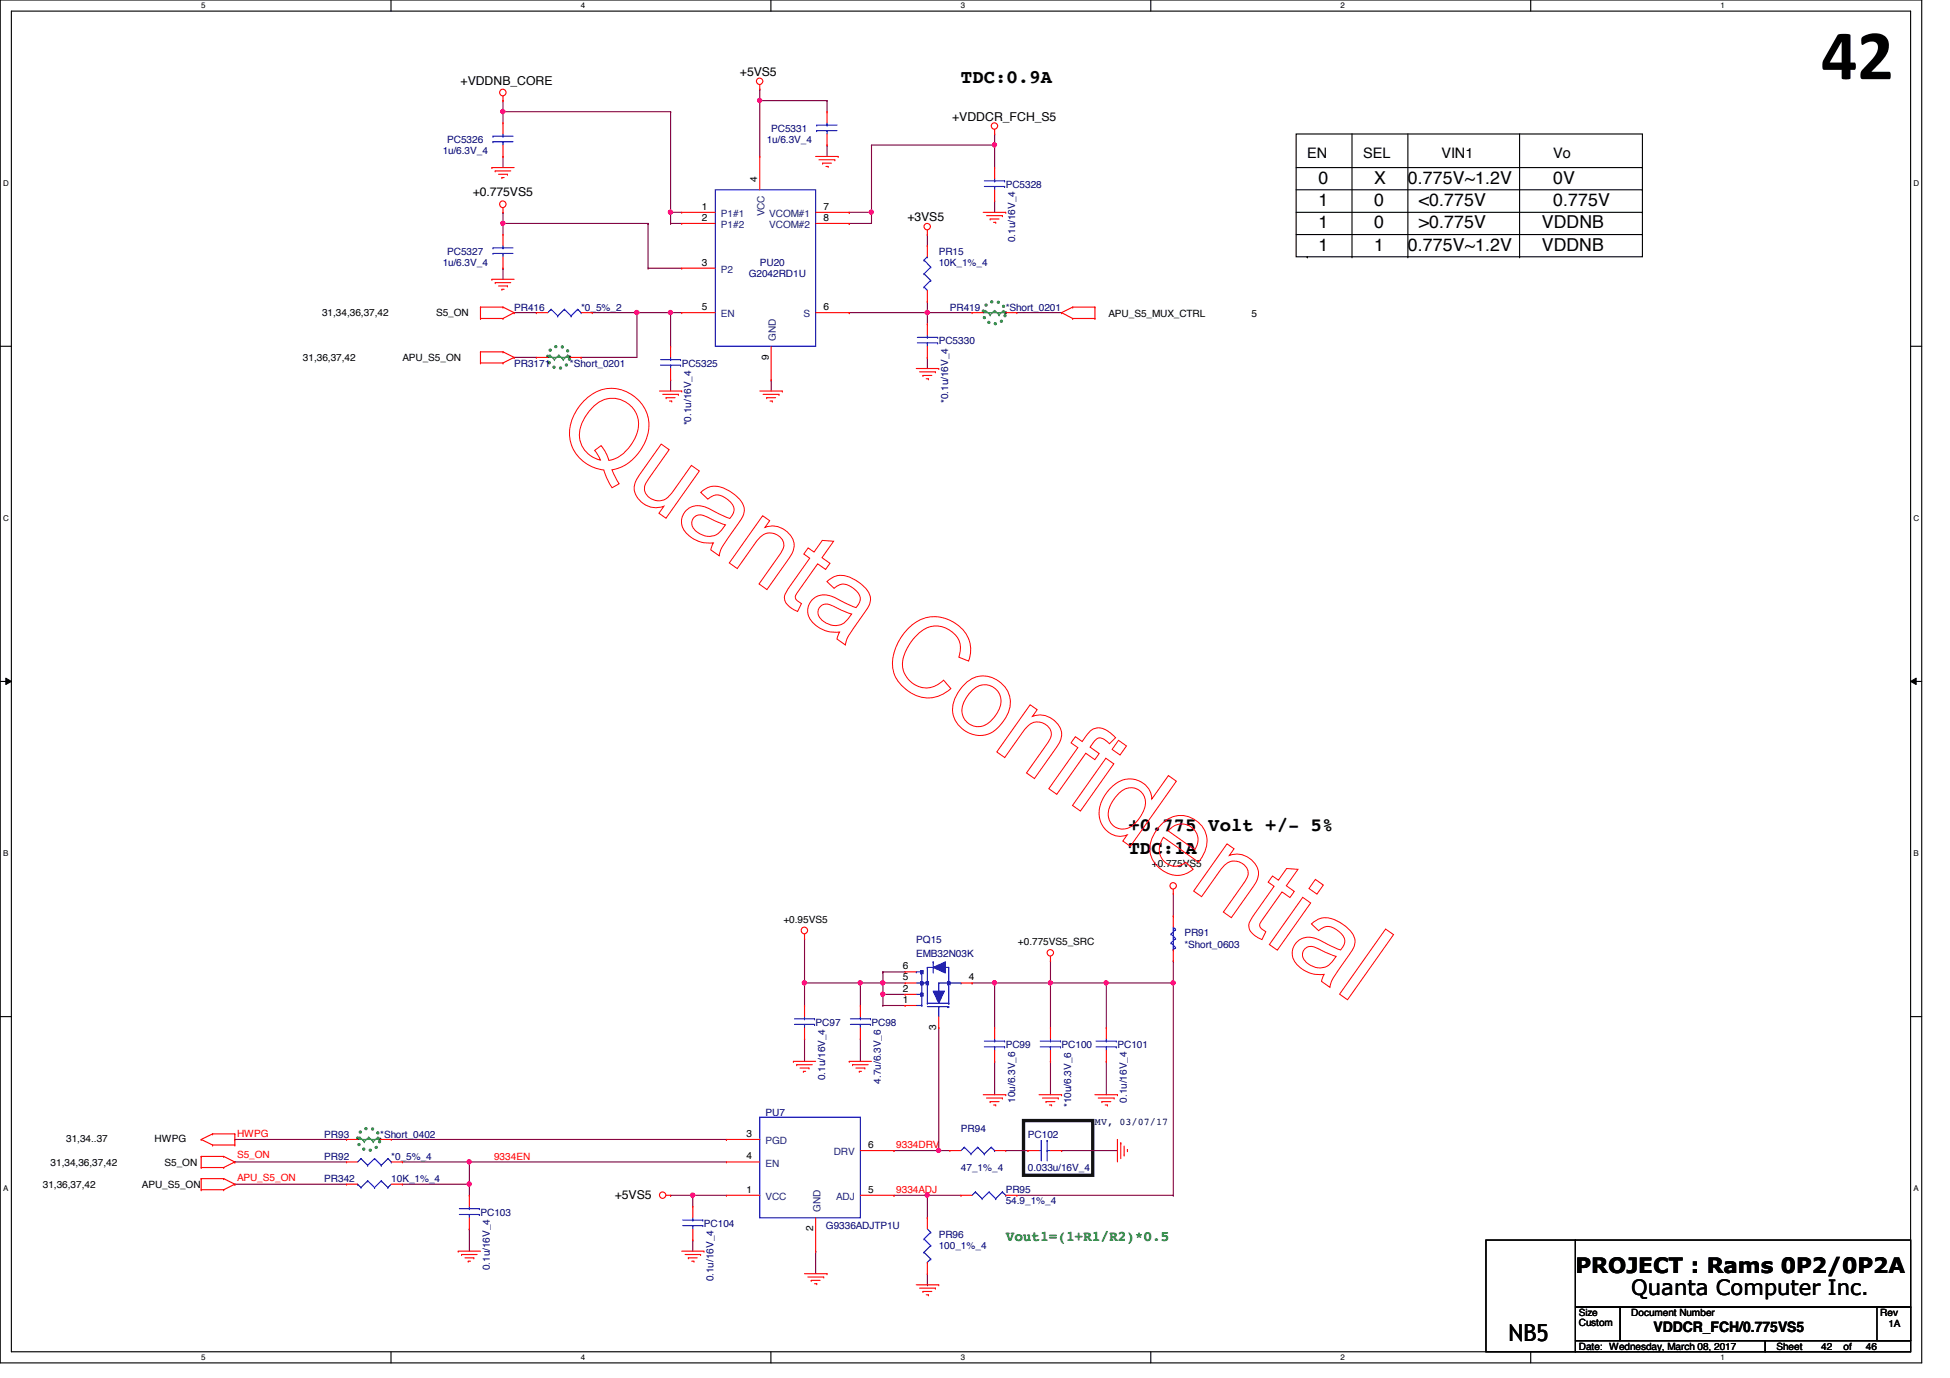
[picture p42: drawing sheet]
<svg xmlns="http://www.w3.org/2000/svg" width="297mm" height="210mm" viewBox="0 0 297 210" stroke-linecap="round" stroke-linejoin="round" font-family="sans-serif">
<defs><g id="words">
<text font-size="10.9" x="277.4" y="12.1">42</text>
<text font-size="3.6" x="229.8" y="204.3">NB5</text>
<g font-size="3.2">
<text x="240" y="193.8">PROJECT : Rams 0P2/0P2A</text>
<text x="248.5" y="197.3">Quanta Computer Inc.</text>
</g>
<g font-size="2.9">
<text x="146.4" y="12.6">TDC:0.9A</text>
<text x="171.9" y="130">TDC:1A</text>
<text x="171.9" y="126.6">+0.775 Volt +/- 5%</text>
</g>
<g font-size="2.7">
<text x="200.8" y="28">0</text>
<text x="209.3" y="28">X</text>
<text x="214.5" y="28">0.775V~1.2V</text>
<text x="236.6" y="28">0V</text>
<text x="200.8" y="31.4">1</text>
<text x="200.8" y="34.8">1</text>
<text x="209.3" y="31.4">0</text>
<text x="209.3" y="34.8">0</text>
<text x="216.1" y="31.4">&lt;0.775V</text>
<text x="216.2" y="34.8">&gt;0.775V</text>
<text x="234.9" y="34.8">VDDNB</text>
<text x="236.6" y="31.4">0.775V</text>
<text x="200.8" y="38.2">1</text>
<text x="209.3" y="38.2">1</text>
<text x="214.5" y="38.2">0.775V~1.2V</text>
<text x="234.9" y="38.2">VDDNB</text>
</g>
<g font-size="2.2">
<text x="199.1" y="24.1">EN</text>
<text x="207.6" y="24.1">SEL</text>
<text x="219.6" y="24.1">VIN1</text>
<text x="236.6" y="24.1">Vo</text>
<text x="251.9" y="202.9">VDDCR_FCH/0.775VS5</text>
</g>
<text font-size="2.2" fill="#008000" x="153.2" y="189">Vout1=(1+R1/R2)*0.5</text>
<g font-size="1.9">
<text x="112.7" y="11.6">+5VS5</text>
<text x="70.1" y="12.9">+VDDNB_CORE</text>
<text x="145" y="18.4">+VDDCR_FCH_S5</text>
<text x="72" y="29.9">+0.775VS5</text>
<text x="138.2" y="33.7">+3VS5</text>
<text x="93.6" y="182.6">+5VS5</text>
</g>
<g font-size="1.5" fill="#000080">
<text x="67.4" y="23.5">1u/6.3V_4</text>
<text x="68.1" y="21.8">PC5326</text>
<text x="116.8" y="21.8">1u/6.3V_4</text>
<text x="117.5" y="20.1">PC5331</text>
<text x="153.2" y="28.6">PC5328</text>
<text x="67.4" y="40.5">1u/6.3V_4</text>
<text x="68.1" y="38.8">PC5327</text>
<text x="115.7" y="40.5">PU20</text>
<text x="143" y="38.8">PR15</text>
<text x="143" y="40.5">10K_1%_4</text>
<text x="154.6" y="36.9" transform="rotate(-90 154.6 36.9)">0.1u/16V_4</text>
<text x="78.3" y="47.3">PR416</text>
<text x="88.5" y="47.3">*0_5%_2</text>
<text x="114" y="42.2">G2042RD1U</text>
<text x="144.7" y="47.3">PR419</text>
<text x="153.2" y="47.3">*Short_0201</text>
<text x="143" y="52.5">PC5330</text>
<text x="78.3" y="55.8">PR3171</text>
<text x="86.8" y="55.8">*Short_0201</text>
<text x="103.8" y="55.8">PC5325</text>
<text x="105.3" y="64.8" transform="rotate(-90 105.3 64.8)">*0.1u/16V_4</text>
<text x="144.4" y="61.4" transform="rotate(-90 144.4 61.4)">*0.1u/16V_4</text>
<text x="139.6" y="143.7">PQ15</text>
<text x="180.4" y="142.6">PR91</text>
<text x="139.6" y="145.7">EMB32N03K</text>
<text x="180.4" y="144.4">*Short_0603</text>
<text x="124.2" y="156.3">PC97</text>
<text x="132.8" y="156.3">PC98</text>
<text x="153.2" y="159.6">PC99</text>
<text x="161.7" y="159.6">PC100</text>
<text x="170.2" y="159.6">PC101</text>
<text x="125.7" y="164.5" transform="rotate(-90 125.7 164.5)">0.1u/16V_4</text>
<text x="134.2" y="165.1" transform="rotate(-90 134.2 165.1)">4.7u/6.3V_6</text>
<text x="154.6" y="168" transform="rotate(-90 154.6 168)">10u/6.3V_6</text>
<text x="171.7" y="168" transform="rotate(-90 171.7 168)">0.1u/16V_4</text>
<text x="49.4" y="173.3">PR93</text>
<text x="57.9" y="173.3">*Short_0402</text>
<text x="116.6" y="170.1">PU7</text>
<text x="146.4" y="172.4">PR94</text>
<text x="156.6" y="173.3">PC102</text>
<text x="163.1" y="168.7" transform="rotate(-90 163.1 168.7)">*10u/6.3V_6</text>
<text x="49.4" y="176.7">PR92</text>
<text x="59.6" y="176.7">*0_5%_4</text>
<text x="146.4" y="178.4">47_1%_4</text>
<text x="156.6" y="178.4">0.033u/16V_4</text>
<text x="49.4" y="180.1">PR342</text>
<text x="59.6" y="180.1">10K_1%_4</text>
<text x="73.2" y="185.2">PC103</text>
<text x="153.2" y="181.8">PR95</text>
<text x="153.2" y="183.5">54.9_1%_4</text>
<text x="107.2" y="186.9">PC104</text>
<text x="125.8" y="187.2">G9336ADJTP1U</text>
<text x="143" y="188.6">PR96</text>
<text x="143" y="190.3">100_1%_4</text>
<text x="74.6" y="193.5" transform="rotate(-90 74.6 193.5)">0.1u/16V_4</text>
<text x="108.7" y="195.2" transform="rotate(-90 108.7 195.2)">0.1u/16V_4</text>
</g>
<g font-size="1.5">
<text x="115.4" y="27.7" transform="rotate(-90 115.4 27.7)">4</text>
<text x="106.9" y="33.7">2</text>
<text x="106.9" y="32">1</text>
<text x="125.4" y="32">7</text>
<text x="125.4" y="33.7">8</text>
<text x="106.9" y="40.5">3</text>
<text x="106.9" y="47.2">5</text>
<text x="125.4" y="47.2">6</text>
<text x="49.1" y="48.2">31,34,36,37,42</text>
<text x="66.4" y="48.2">S5_ON</text>
<text x="168.9" y="48.3">APU_S5_MUX_CTRL</text>
<text x="190.6" y="48.3">5</text>
<text x="46.1" y="55">31,36,37,42</text>
<text x="61.3" y="55">APU_S5_ON</text>
<text x="117.1" y="54.8" transform="rotate(-90 117.1 54.8)">9</text>
<text x="175.5" y="132.1">+0.775VS5</text>
<text x="119.3" y="140.6">+0.95VS5</text>
<text x="137.5" y="147.7">6</text>
<text x="137.5" y="149.4">5</text>
<text x="147.6" y="149.4">4</text>
<text x="155.1" y="144">+0.775VS5_SRC</text>
<text x="137.5" y="151.1">2</text>
<text x="137.5" y="152.8">1</text>
<text x="142.6" y="156.9" transform="rotate(-90 142.6 156.9)">3</text>
<text x="10.1" y="173.9">31,34..37</text>
<text x="23.5" y="173.9">HWPG</text>
<text x="113.7" y="173.2">3</text>
<text x="7.7" y="177.5">31,34,36,37,42</text>
<text x="25.1" y="177.5">S5_ON</text>
<text x="113.7" y="176.6">4</text>
<text x="132.2" y="174.9">6</text>
<text x="6.5" y="180.9">31,36,37,42</text>
<text x="21.6" y="180.9">APU_S5_ON</text>
<text x="113.7" y="181.7">1</text>
<text x="132.2" y="181.7">5</text>
<text x="123.9" y="187.5" transform="rotate(-90 123.9 187.5)">2</text>
<text x="240.5" y="200.5">Size</text>
<text x="240.5" y="202">Custom</text>
<text x="248.5" y="200.5">Document Number</text>
<text x="286.4" y="200.5">Rev</text>
<text x="287.7" y="202.2">1A</text>
<text x="240.5" y="205.6">Date: Wednesday, March 08, 2017</text>
<text x="270.6" y="205.6">Sheet</text>
<text x="277.4" y="205.6">42</text>
<text x="280.8" y="205.6">of</text>
<text x="284.2" y="205.6">46</text>
</g>
<g font-size="1.5" fill="#004080">
<text x="109.8" y="34.8">P1#2</text>
<text x="109.8" y="33.1">P1#1</text>
<text x="116.5" y="33" transform="rotate(-90 116.5 33)">VCC</text>
<text x="117.2" y="33.1">VCOM#1</text>
<text x="117.2" y="34.8">VCOM#2</text>
<text x="109.8" y="41.6">P2</text>
<text x="109.8" y="48.3">EN</text>
<text x="118.2" y="51.9" transform="rotate(-90 118.2 51.9)">GND</text>
<text x="122.4" y="48.3">S</text>
<text x="116.6" y="177.7">EN</text>
<text x="116.6" y="174.3">PGD</text>
<text x="127" y="176">DRV</text>
<text x="116.6" y="182.8">VCC</text>
<text x="125" y="184.7" transform="rotate(-90 125 184.7)">GND</text>
<text x="127.4" y="182.8">ADJ</text>
</g>
<g font-size="1.5" fill="#f00">
<text x="36.1" y="173.2">HWPG</text>
<text x="36.1" y="179.8">APU_S5_ON</text>
<text x="36.1" y="176.4">S5_ON</text>
<text x="75.3" y="176.7">9334EN</text>
<text x="136.5" y="174.9">9334DRV</text>
<text x="136.5" y="181.7">9334ADJ</text>
</g>
<text font-size="1.5" fill="#000040" x="166.8" y="171.4">MV, 03/07/17</text>
<g font-size="1.2">
<text x="30.6" y="1.3">5</text>
<text x="88.5" y="1.3">4</text>
<text x="146.3" y="1.3">3</text>
<text x="204.2" y="1.3">2</text>
<text x="262.1" y="1.3">1</text>
<text x=".5" y="28.3">D</text>
<text x="291.5" y="28.3">D</text>
<text x=".5" y="79.4">C</text>
<text x="291.5" y="79.4">C</text>
<text x=".5" y="130.4">B</text>
<text x="291.5" y="130.4">B</text>
<text x=".5" y="181.5">A</text>
<text x="291.5" y="181.5">A</text>
<text x="30.6" y="207.2">5</text>
<text x="88.5" y="207.2">4</text>
<text x="146.3" y="207.2">3</text>
<text x="204.2" y="207.2">2</text>
<text x="262.1" y="207.2">1</text>
</g>
</g></defs>
<path d="M0 0h292.7v207.6h-292.7zM1.7 1.7h289.3v204.2h-289.3z" fill="none" stroke="#000" stroke-width=".17"/>
<g fill="#fff">
<path d="M30.6 .2h.7v1.3h-.7z"/>
<path d="M30.6 206.1h.7v1.3h-.7z"/>
</g>
<path d="M59.6 0v1.7M59.6 205.9v1.7" fill="none" stroke="#000" stroke-width=".17"/>
<g fill="#fff">
<path d="M88.5 .2h.6v1.3h-.6z"/>
<path d="M88.5 206.1h.6v1.3h-.6z"/>
</g>
<path d="M117.4 0v1.7M117.4 205.9v1.7" fill="none" stroke="#000" stroke-width=".17"/>
<g fill="#fff">
<path d="M146.3 .2h.7v1.3h-.7z"/>
<path d="M146.3 206.1h.7v1.3h-.7z"/>
</g>
<path d="M175.3 0v1.7M175.3 205.9v1.7" fill="none" stroke="#000" stroke-width=".17"/>
<g fill="#fff">
<path d="M204.2 .2h.6v1.3h-.6z"/>
<path d="M204.2 206.1h.6v1.3h-.6z"/>
</g>
<path d="M233.2 0v1.7M233.2 205.9v1.7" fill="none" stroke="#000" stroke-width=".17"/>
<g fill="#fff">
<path d="M262.1 .2h.6v1.3h-.6z"/>
<path d="M262.1 206.1h.6v1.3h-.6z"/>
<path d="M.5 27.2h.8v1.4h-.8z"/>
<path d="M291.5 27.2h.8v1.4h-.8z"/>
<path d="M.5 78.3h.8v1.3h-.8z"/>
<path d="M291.5 78.3h.8v1.3h-.8z"/>
</g>
<path d="M0 52.7h1.7M291 52.7h1.7" fill="none" stroke="#000" stroke-width=".17"/>
<g fill="#fff">
<path d="M.5 129.3h.7v1.4h-.7z"/>
<path d="M291.5 129.3h.7v1.4h-.7z"/>
</g>
<path d="M0 103.8h1.7M291 103.8h1.7" fill="none" stroke="#000" stroke-width=".17"/>
<path d="M.9 103.3l.8 .5-.8 .5zM291 103.8l.9-.5v1z" fill="#000"/>
<path d="M.9 103.3l.8 .5-.8 .5zM291 103.8l.9-.5v1z" fill="none" stroke="#000" stroke-width=".15"/>
<g fill="#fff">
<path d="M.5 180.4h.7v1.3h-.7z"/>
<path d="M291.5 180.4h.7v1.3h-.7z"/>
</g>
<g fill="none" stroke="#000" stroke-width=".17">
<path d="M197.4 20.4h52.8v18.7h-52.8zM197.4 35.7h52.8M197.4 28.9h52.8M197.4 32.3h52.8M197.4 25.5h52.8M199.1 39.1h.1M205.9 39.1h.1M205.9 20.4v18.7M214.5 39.1h.1M214.5 20.4v18.7M231.5 39.1h.1M231.5 20.4v18.7"/>
<path d="M250.2 35.7h.1M250.2 28.9h.1M250.2 32.3h.1M250.2 25.5h.1M0 154.9h1.7M291 154.9h1.7"/>
</g>
<g fill="none" stroke="#008000" stroke-width=".51" stroke-dasharray="0 1">
<circle cx="85.1" cy="54.4" r="1.68"/>
<circle cx="151.5" cy="47.6" r="1.7"/>
<circle cx="56.2" cy="173.5" r="1.69"/>
</g>
<path d="M155.9 170.7h10.6v8.3h-10.6z" fill="none" stroke="#000040" stroke-width=".51"/>
<path d="M35.8 180.4h.1M35.8 180.4h17M71.5 180.4h.1M71.5 180.4v1.7M102.1 182.1h.1M102.1 182.1h3.4" fill="none" stroke="#800040" stroke-width=".17"/>
<circle cx="71.5" cy="180.4" r=".32" fill="#f0f"/>
<circle cx="71.5" cy="180.4" r=".32" fill="none" stroke="#f0f" stroke-width=".17"/>
<g fill="none" stroke="#800040" stroke-width=".17">
<path d="M178.7 139.5h.1M178.7 136.1v3.4M151.5 149.7h.1M151.5 149.7h8.5M160 146.3h.1M160 149.7h.1M160 146.3v10.2M178.7 146.3h.1M178.7 146.3v3.4M35.8 177h.1M35.8 173.6h.1M35.8 177h17"/>
<path d="M35.8 173.6h17M160 161.7h.1M160 161.7v5.1"/>
</g>
<circle cx="151.5" cy="149.7" r=".32" fill="#f0f"/>
<circle cx="151.5" cy="149.7" r=".32" fill="none" stroke="#f0f" stroke-width=".17"/>
<path d="M122.6 143h.1M122.6 143v6.7M136.2 175.3h.1M136.2 175.3h6.8M161.7 175.3h.1M161.7 175.3h8.5M124.2 190.6h.1M124.2 190.6v3.4" fill="none" stroke="#800040" stroke-width=".17"/>
<circle cx="122.5" cy="149.7" r=".32" fill="#f0f"/>
<circle cx="122.5" cy="149.7" r=".32" fill="none" stroke="#f0f" stroke-width=".17"/>
<g fill="none" stroke="#800040" stroke-width=".17">
<path d="M151.5 149.7h.1M151.5 149.7v6.8M160 149.7h.1M160 149.7h8.5M168.5 149.7h.1M168.5 149.7v6.8M151.5 161.7h.1M151.5 161.7v5.1M168.5 161.7h.1M168.5 161.7v5.1M105.5 182.1h.1M105.5 188.9h.1"/>
<path d="M105.5 182.1h5.2M105.5 188.9v1.7"/>
</g>
<circle cx="168.5" cy="149.7" r=".32" fill="#f0f"/>
<circle cx="168.5" cy="149.7" r=".32" fill="none" stroke="#f0f" stroke-width=".17"/>
<circle cx="160" cy="149.7" r=".32" fill="#f0f"/>
<circle cx="160" cy="149.7" r=".32" fill="none" stroke="#f0f" stroke-width=".17"/>
<path d="M178.7 149.7h.1M178.7 149.7v32.4M141.3 182.1h.1M141.3 182.1h5.1" fill="none" stroke="#800040" stroke-width=".17"/>
<circle cx="178.7" cy="149.7" r=".32" fill="#f0f"/>
<circle cx="178.7" cy="149.7" r=".32" fill="none" stroke="#f0f" stroke-width=".17"/>
<path d="M122.6 158.2h.1M122.6 149.7h.1M122.6 149.7v3.5M122.6 158.2v3.5M122.6 149.7h8.5M131.1 158.2h.1M131.1 158.2v3.5" fill="none" stroke="#800040" stroke-width=".17"/>
<circle cx="131" cy="149.7" r=".32" fill="#f0f"/>
<circle cx="131" cy="149.7" r=".32" fill="none" stroke="#f0f" stroke-width=".17"/>
<path d="M141.3 185.5h.1M141.3 182.1v3.4" fill="none" stroke="#800040" stroke-width=".17"/>
<circle cx="141.2" cy="182" r=".32" fill="#f0f"/>
<circle cx="141.2" cy="182" r=".32" fill="none" stroke="#f0f" stroke-width=".17"/>
<path d="M131.1 149.7h.1M131.1 149.7v3.5M71.5 177h.1M71.5 177h39.2" fill="none" stroke="#800040" stroke-width=".17"/>
<circle cx="71.5" cy="177" r=".32" fill="#f0f"/>
<circle cx="71.5" cy="177" r=".32" fill="none" stroke="#f0f" stroke-width=".17"/>
<path d="M143 156.5h.1M143 156.5v18.8M71.5 177h.1M71.5 177v3.4M143 175.3h.1M143 175.3h1.7M71.5 187.2h.1M71.5 187.2v3.4M136.2 182.1h.1M136.2 182.1h5.1" fill="none" stroke="#800040" stroke-width=".17"/>
<circle cx="143" cy="175.2" r=".32" fill="#f0f"/>
<circle cx="143" cy="175.2" r=".32" fill="none" stroke="#f0f" stroke-width=".17"/>
<path d="M131.1 149.7h.1M131.1 149.7h6.8M134.5 153.2h.1M134.5 151.5h.1M134.5 149.7h.1M134.5 153.2h3.4M134.5 149.7v3.5M134.5 151.5h3.4M148.1 149.7h.1M148.1 149.7h3.4M168.5 149.7h.1M168.5 149.7h10.2" fill="none" stroke="#800040" stroke-width=".17"/>
<circle cx="134.5" cy="151.4" r=".32" fill="#f0f"/>
<circle cx="134.5" cy="151.4" r=".32" fill="none" stroke="#f0f" stroke-width=".17"/>
<circle cx="134.5" cy="149.7" r=".32" fill="#f0f"/>
<circle cx="134.5" cy="149.7" r=".32" fill="none" stroke="#f0f" stroke-width=".17"/>
<path d="M134.5 148h.1M134.5 148h3.4M134.5 148v1.7M105.5 182.1h.1M105.5 182.1v1.7" fill="none" stroke="#800040" stroke-width=".17"/>
<circle cx="105.5" cy="182" r=".32" fill="#f0f"/>
<circle cx="105.5" cy="182" r=".32" fill="none" stroke="#f0f" stroke-width=".17"/>
<path d="M78.3 54.4h.1M78.3 54.4h3.4M97 47.6h.1M97 47.6v6.8" fill="none" stroke="#800040" stroke-width=".17"/>
<circle cx="97" cy="47.6" r=".32" fill="#f0f"/>
<circle cx="97" cy="47.6" r=".32" fill="none" stroke="#f0f" stroke-width=".17"/>
<path d="M97 47.6h.1M97 47.6h5.1" fill="none" stroke="#800040" stroke-width=".17"/>
<circle cx="102.1" cy="47.6" r=".32" fill="#f0f"/>
<circle cx="102.1" cy="47.6" r=".32" fill="none" stroke="#f0f" stroke-width=".17"/>
<path d="M76.6 34h22.1M98.7 34h.1" fill="none" stroke="#800040" stroke-width=".17"/>
<circle cx="76.6" cy="34" r=".32" fill="#f0f"/>
<circle cx="76.6" cy="34" r=".32" fill="none" stroke="#f0f" stroke-width=".17"/>
<path d="M76.6 17h25.5M102.1 17h.1M76.6 34h.1M76.6 34v1.7" fill="none" stroke="#800040" stroke-width=".17"/>
<circle cx="76.6" cy="17" r=".32" fill="#f0f"/>
<circle cx="76.6" cy="17" r=".32" fill="none" stroke="#f0f" stroke-width=".17"/>
<g fill="none" stroke="#800040" stroke-width=".17">
<path d="M76.6 17h.1M76.6 15.3h.1M76.6 15.3v3.4M102.1 17h.1M102.1 17v17M76.6 23.8h.1M76.6 23.8v1.7M102.1 34h.1M102.1 32.3h.1M102.1 34h1.7M102.1 32.3h1.7M78.3 47.6h.1"/>
<path d="M78.3 47.6h3.4M102.1 47.6h.1M102.1 47.6h1.7M102.1 47.6v5.1"/>
</g>
<circle cx="102.1" cy="32.3" r=".32" fill="#f0f"/>
<circle cx="102.1" cy="32.3" r=".32" fill="none" stroke="#f0f" stroke-width=".17"/>
<g fill="none" stroke="#800040" stroke-width=".17">
<path d="M76.6 32.3h.1M76.6 32.3v1.7M98.7 34h.1M98.7 34v6.9M129.4 32.3h.1M129.4 34h.1M129.4 32.3h3.4M132.8 32.3h.1M132.8 22.1h.1M132.8 22.1v11.9h-3.4M151.5 30.6h.1M151.5 30.6v1.7"/>
<path d="M76.6 40.9h.1M76.6 40.9v1.6M98.7 40.9h.1M98.7 40.9h5.1"/>
</g>
<circle cx="132.7" cy="32.3" r=".32" fill="#f0f"/>
<circle cx="132.7" cy="32.3" r=".32" fill="none" stroke="#f0f" stroke-width=".17"/>
<path d="M115.7 13.6h.1M115.7 13.6v1.7M151.5 20.4h.1M151.5 20.4v1.7" fill="none" stroke="#800040" stroke-width=".17"/>
<circle cx="115.7" cy="15.3" r=".32" fill="#f0f"/>
<circle cx="115.7" cy="15.3" r=".32" fill="none" stroke="#f0f" stroke-width=".17"/>
<g fill="none" stroke="#800040" stroke-width=".17">
<path d="M115.7 15.3h.1M115.7 15.3h10.3M115.7 15.3v8.5M126 15.3h.1M126 15.3v1.7M126 22.1h.1M126 22.1v1.7M132.8 22.1h18.7M141.3 37.4h.1M141.3 35.7v1.7M151.5 22.1h.1M117.5 57.9h.1"/>
<path d="M117.5 57.9v1.7M129.4 47.6h.1M141.3 45.9h.1M141.3 45.9v1.7h-11.9"/>
</g>
<circle cx="151.5" cy="22.1" r=".32" fill="#f0f"/>
<circle cx="151.5" cy="22.1" r=".32" fill="none" stroke="#f0f" stroke-width=".17"/>
<path d="M151.5 22.1h.1M151.5 22.1v3.4M141.3 47.6h.1M141.3 47.6h6.8" fill="none" stroke="#800040" stroke-width=".17"/>
<circle cx="141.2" cy="47.6" r=".32" fill="#f0f"/>
<circle cx="141.2" cy="47.6" r=".32" fill="none" stroke="#f0f" stroke-width=".17"/>
<g fill="none" stroke="#800040" stroke-width=".17">
<path d="M88.5 54.4h.1M88.5 54.4h8.5M90.2 47.6h6.8M97 47.6h.1M102.1 57.9h.1M102.1 57.9v1.7M141.3 54.4h.1M141.3 47.6h.1M141.3 47.6v1.8M141.3 54.4v1.7M154.9 47.6h6.8M161.7 47.6h.1"/>
<path d="M59.6 173.6h51.1M61.3 177h10.2M71.5 177h.1M110.7 173.6h.1M153.2 175.3h3.4M156.6 175.3h.1M61.3 180.4h10.2M71.5 180.4h.1M141.3 195.7h.1M141.3 194v1.7M154.9 182.1h23.8M178.7 182.1h.1"/>
</g>
<g fill="none" stroke="#f00" stroke-width=".17">
<path d="M76.6 15.3h.1M76.6 14.6v.7M115.7 13.6h.1M115.7 12.9v.7M151.5 19.7v.7M74.9 25.5h.1M74.9 25.5h3.4M75.4 26h.1M75.4 26h2.4M75.9 26.5h1.4M76.5 27.1h.1M76.5 27.1h.3"/>
<path d="M76.6 32.3h.1M76.6 31.7v.6M77.3 26.5h.1M124.2 23.8h3.5M124.8 24.3h2.4M125.3 24.8h.1M125.3 24.8h1.4M125.8 25.4h.3M126.1 25.4h.1M127.2 24.3h.1M127.7 23.8h.1M141.3 35.7h.1"/>
<path d="M141.3 35.1v.6M149.8 32.3h3.4M150.3 32.9h2.4M150.8 33.4h.1M150.8 33.4h1.4M151.3 33.9h.4M151.5 20.4h.1M151.5 25.5h.1M151.5 30.6h.1M151.5 25.5v1.7M151.5 28.9v1.7M151.7 33.9h.1"/>
<path d="M152.7 32.9h.1M153.2 32.3h.1M73.2 48.5h.1M73.2 46.8h.1M73.2 55.3h.1M73.2 53.6h.1M73.2 48.5h3.4M73.2 46.8v1.7M73.2 53.6v1.7M73.2 46.8h3.4M73.2 55.3h3.4M73.2 53.6h3.4"/>
<path d="M74.9 42.5h.1M74.9 42.5h3.4M75.4 43.1h.1M75.4 43.1h2.4M75.9 43.6h1.4M76.5 44.1h.1M76.5 44.1h.3M76.6 48.5h.1M76.6 46.8h.1M76.6 55.3h.1M76.6 53.6h.1M76.6 46.8l1.7 .8"/>
<path d="M76.6 53.6l1.7 .8M77.3 43.6h.1M78.3 47.6h.1M78.3 54.4h.1M78.3 47.6l-1.7 .9M78.3 54.4l-1.7 .9M100.5 59.6h3.3M103.8 59.6h.1M115.7 59.6h3.5M119.2 59.6h.1M139.6 56.1h3.4M140.1 56.6h2.4"/>
<path d="M140.6 57.2h.1M140.6 57.2h1.3M141.1 57.7h.3M141.4 57.7h.1M142.5 56.6h.1M143 56.1h.1M161.7 47.6h.1M161.7 47.6l1.7 .9M163.4 46.8h.1M163.4 48.5h.1M163.4 48.5h3.4M163.4 46.8h3.4"/>
<path d="M163.4 46.8l-1.7 .8M166.8 48.5h.1M166.8 46.8h.1M166.8 46.8v1.7M101 60.1h2.3M101.5 60.6h.1M101.5 60.6h1.3M102 61.1h.3M102.3 61.1h.1M103.3 60.1h.1M116.2 60.1h2.5M116.8 60.6h.1"/>
<path d="M116.8 60.6h1.3M117.3 61.1h.3M117.6 61.1h.1M118.7 60.1h.1M178.7 136.1h.1M178.7 139.5h.1M178.7 135.5v.6M178.7 139.5v1.7M122.6 143h.1M122.6 142.3v.7M151.5 156.5h.1M151.5 156.5v1.7"/>
<path d="M151.5 160v1.7M160 146.3h.1M160 145.7v.6M178.7 146.3h.1M178.7 144.7v1.6M30.6 173.6h.1M30.6 179.5h.1M30.6 177.8h.1M30.6 176.1h.1M30.6 173.6l1.8 .8M30.6 176.1v1.7M30.6 179.5v1.7"/>
<path d="M30.6 179.5h3.5M30.6 177.8h3.5M30.6 176.1h3.5M32.4 174.4h.1M32.4 172.7h.1M32.4 174.4h3.4M32.4 172.7l-1.8 .9M32.4 172.7h3.4M34.1 179.5h.1M34.1 177.8h.1M34.1 176.1h.1M34.1 179.5l1.7 .9"/>
<path d="M34.1 176.1l1.7 .9M35.8 172.7h.1M35.8 174.4h.1M35.8 177h.1M35.8 172.7v1.7M35.8 177l-1.7 .8M120.9 161.7h.1M120.9 161.7h3.3M121.4 162.2h.1M121.4 162.2h2.3M121.9 162.7h1.3M122.4 163.2h.1"/>
<path d="M122.4 163.2h.3M123.2 162.7h.1M129.4 161.7h.1M129.4 161.7h3.4M129.9 162.2h.1M129.9 162.2h2.3M130.4 162.7h1.3M130.9 163.2h.1M130.9 163.2h.3M131.7 162.7h.1M149.8 166.8h3.4M150.3 167.3h2.4"/>
<path d="M150.8 167.8h.1M150.8 167.8h1.4M151.3 168.3h.4M151.5 161.7h.1M151.7 168.3h.1M152.7 167.3h.1M153.2 166.8h.1M158.3 166.8h3.4M158.8 167.3h2.4M159.3 167.8h.1M159.3 167.8h1.4M159.8 168.3h.4"/>
<path d="M160.2 168.3h.1M161.2 167.3h.1M161.7 166.8h.1M166.8 166.8h3.4M167.3 167.3h2.4M167.8 167.8h.1M167.8 167.8h1.4M168.4 168.3h.3M168.7 168.3h.1M169.7 167.3h.1M170.2 173.6h.1M170.2 166.8h.1"/>
<path d="M170.2 173.6v3.4M170.7 174.1h.1M170.7 174.1v2.4M171.2 175.9h.1M171.2 174.6v1.3M171.7 175.1h.1M171.7 175.1v.3M30.6 181.2h.1M30.6 181.2h3.5M34.1 181.2h.1M35.8 180.4h.1M35.8 180.4l-1.7 .8"/>
<path d="M69.8 190.6h.1M69.8 190.6h3.4M70.3 191.1h.1M70.3 191.1h2.4M70.8 191.6h1.4M71.3 192.1h.1M71.3 192.1h.4M72.2 191.6h.1M101.5 182.1h.6M102.1 182.1h.1M103.8 190.6h3.4M104.3 191.1h2.4"/>
<path d="M104.9 191.6h.1M104.9 191.6h1.3M105.4 192.1h.3M105.7 192.1h.1M106.7 191.1h.1M107.2 190.6h.1M122.6 194h3.4M123.1 194.5h2.4M123.6 195h.1M123.6 195h1.3M124.1 195.5h.3M124.4 195.5h.1"/>
<path d="M125.5 194.5h.1M126 194h.1M139.6 195.7h3.4M140.1 196.2h2.4M140.6 196.7h.1M140.6 196.7h1.3M141.1 197.2h.3M141.3 185.5h.1M141.3 194h.1M141.3 185.5v1.7M141.3 192.3v1.7M141.4 197.2h.1"/>
<path d="M142.5 196.2h.1M143 195.7h.1M146.4 182.1h.1M146.4 182.1h1.7M153.2 182.1h1.7M154.9 182.1h.1"/>
<circle cx="76.6" cy="14.1" r=".5"/>
<circle cx="115.7" cy="12.4" r=".49"/>
<circle cx="151.5" cy="19.2" r=".49"/>
<circle cx="76.6" cy="31.1" r=".5"/>
<circle cx="141.2" cy="34.5" r=".49"/>
<circle cx="178.7" cy="134.9" r=".49"/>
<circle cx="122.5" cy="141.7" r=".5"/>
<circle cx="160" cy="145.1" r=".49"/>
<circle cx="100.9" cy="182" r=".49"/>
</g>
<path d="M226.4 188.9h13.6v17h-13.6zM240 188.9h51v10.2h-51zM240 199.1h6.8v5.1h-6.8zM246.8 199.1h44.2v5.1h-44.2zM285.9 199.1h5.1v5.1h-5.1zM240 204.2h28.9v1.7h-28.9zM268.9 204.2h22.1v1.7h-22.1z" fill="none" stroke="#000" stroke-width=".17"/>
<g fill="none" stroke="#00f" stroke-width=".17">
<path d="M149.9 28.4h3.1M149.9 27.6h3.1M151.5 27.6h.1M151.5 28.4h.1M151.5 27.2v.4M151.5 28.4v.5M153 28.4h.1M153 27.6h.1M149.9 159.5h3.1M149.9 158.6h3.1M151.5 158.6h.1M151.5 159.5h.1"/>
<path d="M151.5 158.2v.4M151.5 159.5v.5M153 159.5h.1M153 158.6h.1M178.4 142.3h.1M178.4 143.6h.1M178.4 142.3l.7 .7M178.4 143.6l.7 .7M178.7 144.7h.1M179.1 141.6h.1M179.1 143h.1M179.1 144.3h.1"/>
<path d="M179.1 141.6l-.4-.4v3.5M179.1 141.6l-.7 .7M179.1 143l-.7 .6M179.1 144.3l-.4 .4M140.8 188.7h.1M140.8 190.8h.1M140.8 188.7l1 1M140.8 190.8l1 1M141.3 192.3h.1M141.3 187.2l.5 .5M141.8 187.7h.1M141.8 189.7h.1"/>
<path d="M141.8 191.8h.1M141.8 187.7l-1 1M141.8 189.7l-1 1.1M141.8 191.8l-.5 .5M148.6 181.6h.1M148.6 181.6l-.5 .5M148.6 181.6l1 1M149.6 182.6h.1M150.7 181.6h.1M150.7 181.6l-1.1 1M150.7 181.6l1 1M151.7 182.6h.1"/>
<path d="M152.7 181.6h.1M152.7 181.6l-1 1M152.7 181.6l.5 .5M153.2 182.1h.1"/>
</g>
<path d="M142.2 151h1.6l-.8 1.8z" fill="#00f"/>
<g fill="none" stroke="#00f" stroke-width=".17">
<path d="M139.6 148h.1M139.6 151.5h.8M139.6 149.7h1.7M139.6 153.2h.8M139.6 148h.8M140.2 147.9h.1M140.2 148.2h.1M140.2 148h.1M140.2 149.6h.1M140.2 149.9h.1M140.2 151.3h.1M140.2 151.6h.1"/>
<path d="M140.2 147.9v.3M140.2 149.6v.3M140.2 151.3v.3M140.2 147.9h.4M140.2 148.2h.4M140.2 149.6h.4M140.2 149.9h.4M140.2 151.3h.4M140.2 151.6h.4M140.4 151.5h.1M140.4 147.9h.1M140.4 149.7h.1"/>
<path d="M140.4 153.2h.1M140.4 151.3h.1M140.4 148h.1M140.4 148v5.2M140.6 147.9h.1M140.6 148.2h.1M140.6 149.7h.1M140.6 149.6h.1M140.6 149.9h.1M140.6 151.6h.1M140.6 151.3h.1M140.6 147.9v.3"/>
<path d="M140.6 149.6v.3M140.6 151.3v.3M141.1 149.6h.1M141.1 149.9h.1M141.1 149.6h.3M141.1 149.9h.3M141.1 149.6v.3M141.3 152.8h.1M141.3 149.7h.1M141.3 147.4h.1M141.3 153.3h3.2M141.3 152.8h3.2"/>
<path d="M141.3 147.4v5.4M141.3 147.4h.9M141.4 149.6h.1M141.4 149.9h.1M141.4 149.7h.1M141.4 149.6v.3M142.2 151h1.6l-.8 1.8zM142.2 146.5h.1M142.2 147.4h.1M142.2 146.5v1.7M143 153.3h.1M143 149.7h.1"/>
<path d="M143 149.7v1.3M143 153.3v1.6M143 149.7h3.4M143.8 147.4h.7M144.4 153.3h.1M144.4 149.9h.1M144.4 149.6h.1M144.4 149.7h.1M144.4 149.6h.3M144.4 149.9h.3M144.4 149.6v.3M144.5 153.3h.1"/>
<path d="M144.5 152.8h.1M144.5 147.4h.1M144.5 147.4v5.4M144.7 149.9h.1M144.7 149.6h.1M144.7 149.6v.3M146.4 149.7h.1"/>
</g>
<path d="M142.2 147.4l1.8-.9v1.7z" fill="#00f"/>
<g fill="none" stroke="#00f" stroke-width=".17">
<path d="M124.4 19.9h.1M124.4 19h.1M124.4 19.9h3.1M124.4 19h3.1M126 19h.1M126 19.9h.1M126 18.7v.3M126 19.9v.5M75.1 21.6h.1M75.1 20.7h.1M75.1 38.6h.1M75.1 37.8h.1"/>
<path d="M75.1 21.6h3M75.1 20.7h3M75.1 38.6h3M75.1 37.8h3M76.6 20.7h.1M76.6 21.6h.1M76.6 37.8h.1M76.6 38.6h.1M76.6 20.4v.3M76.6 21.6v.5M76.6 37.4v.4M76.6 38.6v.5"/>
<path d="M109 28.9h15.2v23.8h-15.2zM140.8 39.6h.1M140.8 39.6l1 1.1M141.3 39.1h.1M141.3 39.1l-.5 .5M83.9 47.1h.1M83.9 47.1l-.5 .5M83.9 47.1l1.1 1M85 48.1h.1M86 47.1h.1M86 47.1l-1 1M86 47.1l1 1"/>
<path d="M87 48.1h.1M88 47.1h.1M88 47.1l-1 1M88 47.1l.5 .5M88.5 47.6h.1M100.6 55.6h3.1M100.6 54.8h3.1M102.1 54.8h.1M102.1 55.6h.1M102.1 54.4v.4M102.1 55.6v.5M103.7 55.6h.1"/>
<path d="M103.7 54.8h.1M139.7 52.2h3.1M139.7 51.4h3.1M140.8 43.7h.1M140.8 41.7h.1M140.8 43.7l.5 .5M140.8 41.7l1 1M141.3 51.4h.1M141.3 52.2h.1M141.3 51.1v.3M141.3 52.2v.5M141.8 42.7h.1"/>
<path d="M141.8 40.7h.1M141.8 42.7l-1 1M141.8 40.7l-1 1M142.8 52.2h.1M142.8 51.4h.1M121 156h3.1M121 155.2h3.1M122.6 155.2h.1M122.6 156h.1M122.6 154.9v.3M122.6 156v.5M124.1 156h.1"/>
<path d="M124.1 155.2h.1M129.5 156h3.1M129.5 155.2h3.1M131.1 155.2h.1M131.1 156h.1M131.1 154.9v.3M131.1 156v.5M132.6 156h.1M132.6 155.2h.1M142.2 147.4l1.8-.9v1.7zM158.5 159.5h3M158.5 158.6h3"/>
<path d="M160 158.6h.1M160 159.5h.1M160 158.2v.4M160 159.5v.5M161.5 159.5h.1M161.5 158.6h.1M167 159.5h3M167 158.6h3M168.5 158.6h.1M168.5 159.5h.1M168.5 158.2v.4M168.5 159.5v.5"/>
<path d="M170 159.5h.1M170 158.6h.1M55 176.5h.1M55 176.5l-.5 .5M55 176.5l1 1M56 179.9h.1M56 177.5h.1M56 179.9l1.1 1M56 179.9l-1 1M57.1 176.5h.1M57.1 176.5l-1.1 1M57.1 176.5l1 1"/>
<path d="M58.1 179.9h.1M58.1 177.5h.1M58.1 179.9l1 1M58.1 179.9l-1 1M59.1 176.5h.1M59.1 176.5l-1 1M59.1 176.5l.5 .5M59.6 177h.1M115.7 170.2h15.4v15.3h-15.4zM146.9 174.8h.1M146.9 174.8l-.5 .5M146.9 174.8l1 1"/>
<path d="M147.9 175.8h.1M148.9 174.8h.1M148.9 174.8l-1 1M148.9 174.8l1 1M149.9 175.8h.1M151 174.8h.1M151 174.8l-1.1 1M151 174.8l.5 .5M151.5 175.3h.1M158.3 175.3h.3M158.6 175.3h.1M158.6 173.7h.1"/>
<path d="M158.6 173.7v3.1M159.5 173.7h.1M159.5 175.3h.1M159.5 175.3h.5M159.5 173.7v3.1M54.5 180.4h.1M54.5 180.4l.5 .5M55 180.9h.1M57.1 180.9h.1M59.1 180.9h.1M59.6 180.4l-.5 .5M70 185h3"/>
<path d="M70 184.1h3M71.5 184.1h.1M71.5 185h.1M71.5 183.8v.3M71.5 185v.5M73 185h.1M73 184.1h.1M104 186.7h3.1M104 185.8h3.1M105.5 185.8h.1M105.5 186.7h.1M105.5 185.5v.3"/>
<path d="M105.5 186.7v.5M107.1 186.7h.1M107.1 185.8h.1"/>
</g>
<g fill="none" stroke="#f00" stroke-width=".17">
<path d="M76.6 18.7h.1M76.6 18.7v1.7M126 17h.1M126 17v1.7M76.6 23.8h.1M76.6 35.7h.1M76.6 22.1v1.7M76.6 35.7v1.7M76.6 39.1v1.8M103.8 34h.1M103.8 32.3h.1M103.8 32.3h5.2"/>
<path d="M103.8 34h5.2M115.7 23.8h.1M115.7 23.8v5.1M124.2 32.3h5.2M124.2 34h5.2M126 22.1h.1M126 20.4v1.7M129.4 32.3h.1M129.4 34h.1M141.3 37.4h.1M141.3 37.4v1.7M76.6 40.9h.1"/>
<path d="M81.7 54.4h.1M81.7 47.6h.1M81.7 54.4h1.7M81.7 47.6h1.7M86.8 54.4h1.7M88.5 54.4h.1M88.5 47.6h1.7M90.2 47.6h.1M102.1 52.7h.1M102.1 57.9h.1M102.1 52.7v1.7M102.1 56.1v1.8"/>
<path d="M103.8 40.9h.1M103.8 47.6h.1M103.8 47.6h5.2M103.8 40.9h5.2M117.5 57.9h.1M117.5 52.7v5.2M124.2 47.6h5.2M129.4 47.6h.1M141.3 45.9h.1M141.3 49.4h.1M141.3 54.4h.1M141.3 44.2v1.7"/>
<path d="M141.3 49.4v1.7M141.3 52.7v1.7M148.1 47.6h.1M148.1 47.6h1.7M153.2 47.6h1.7M154.9 47.6h.1M122.6 153.2h.1M122.6 158.2h.1M122.6 153.2v1.7M122.6 156.5v1.7M131.1 153.2h.1M131.1 158.2h.1"/>
<path d="M131.1 153.2v1.7M131.1 156.5v1.7M137.9 148h.1M137.9 149.7h.1M137.9 151.5h.1M137.9 153.2h.1M137.9 148h1.7M137.9 149.7h1.7M137.9 151.5h1.7M137.9 153.2h1.7M143 156.5h.1M143 154.9v1.6"/>
<path d="M146.4 149.7h1.7M148.1 149.7h.1M160 156.5h.1M160 156.5v1.7M160 160v1.7M168.5 156.5h.1M168.5 156.5v1.7M168.5 160v1.7M52.8 177h.1M52.8 173.6h.1M52.8 177h1.7M52.8 173.6h1.7"/>
<path d="M57.9 173.6h1.7M59.6 173.6h.1M59.6 177h1.7M61.3 177h.1M110.7 177h.1M110.7 173.6h.1M110.7 177h5M110.7 173.6h5M131.1 175.3h5.1M136.2 175.3h.1M144.7 175.3h.1M144.7 175.3h1.7"/>
<path d="M151.5 175.3h1.7M153.2 175.3h.1M156.6 175.3h.1M156.6 175.3h1.7M160 161.7h.1M160 175.3h1.7M161.7 175.3h.1M168.5 161.7h.1M52.8 180.4h.1M52.8 180.4h1.7M59.6 180.4h1.7M61.3 180.4h.1"/>
<path d="M71.5 182.1h.1M71.5 187.2h.1M71.5 182.1v1.7M71.5 185.5v1.7M105.5 183.8h.1M105.5 188.9h.1M105.5 183.8v1.7M105.5 187.2v1.7M110.7 182.1h.1M110.7 182.1h5M124.2 190.6h.1M124.2 185.5v5.1"/>
<path d="M131.1 182.1h5.1M136.2 182.1h.1"/>
</g>
<g fill="none" stroke="#008000" stroke-width=".17">
<path d="M83.8 54.1h.1M83.8 54.1l-.4 .3h3.4M83.8 54.1l.7 .7M84.5 54.8h.1M85.1 54.1h.1M85.1 54.1l-.6 .7M85.1 54.1l.7 .7M85.8 54.8h.1M86.5 54.1h.1M86.5 54.1l-.7 .7M86.5 54.1l.3 .3M86.8 54.4h.1"/>
<path d="M150.1 47.3h.1M150.1 47.3l-.3 .3h3.4M150.1 47.3l.7 .7M150.8 48h.1M151.5 47.3h.1M151.5 47.3l-.7 .7M151.5 47.3l.7 .7M152.2 48h.1M152.9 47.3h.1M152.9 47.3l-.7 .7M152.9 47.3l.3 .3M153.2 47.6h.1"/>
<path d="M54.8 173.2h.1M54.8 173.2l-.3 .4h3.4M54.8 173.2l.7 .7M55.5 173.9h.1M56.2 173.2h.1M56.2 173.2l-.7 .7M56.2 173.2l.7 .7M56.9 173.9h.1M57.6 173.2h.1M57.6 173.2l-.7 .7M57.6 173.2l.3 .4M57.9 173.6h.1"/>
</g>
<circle cx="71.5" cy="180.4" r=".32" fill="#f0f"/>
<circle cx="71.5" cy="180.4" r=".32" fill="none" stroke="#f0f" stroke-width=".17"/>
<circle cx="151.5" cy="149.7" r=".32" fill="#f0f"/>
<circle cx="151.5" cy="149.7" r=".32" fill="none" stroke="#f0f" stroke-width=".17"/>
<circle cx="122.5" cy="149.7" r=".32" fill="#f0f"/>
<circle cx="122.5" cy="149.7" r=".32" fill="none" stroke="#f0f" stroke-width=".17"/>
<circle cx="168.5" cy="149.7" r=".32" fill="#f0f"/>
<circle cx="168.5" cy="149.7" r=".32" fill="none" stroke="#f0f" stroke-width=".17"/>
<circle cx="160" cy="149.7" r=".32" fill="#f0f"/>
<circle cx="160" cy="149.7" r=".32" fill="none" stroke="#f0f" stroke-width=".17"/>
<circle cx="178.7" cy="149.7" r=".32" fill="#f0f"/>
<circle cx="178.7" cy="149.7" r=".32" fill="none" stroke="#f0f" stroke-width=".17"/>
<circle cx="131" cy="149.7" r=".32" fill="#f0f"/>
<circle cx="131" cy="149.7" r=".32" fill="none" stroke="#f0f" stroke-width=".17"/>
<circle cx="141.2" cy="182" r=".32" fill="#f0f"/>
<circle cx="141.2" cy="182" r=".32" fill="none" stroke="#f0f" stroke-width=".17"/>
<circle cx="71.5" cy="177" r=".32" fill="#f0f"/>
<circle cx="71.5" cy="177" r=".32" fill="none" stroke="#f0f" stroke-width=".17"/>
<circle cx="143" cy="175.2" r=".32" fill="#f0f"/>
<circle cx="143" cy="175.2" r=".32" fill="none" stroke="#f0f" stroke-width=".17"/>
<circle cx="134.5" cy="151.4" r=".32" fill="#f0f"/>
<circle cx="134.5" cy="151.4" r=".32" fill="none" stroke="#f0f" stroke-width=".17"/>
<circle cx="134.5" cy="149.7" r=".32" fill="#f0f"/>
<circle cx="134.5" cy="149.7" r=".32" fill="none" stroke="#f0f" stroke-width=".17"/>
<circle cx="105.5" cy="182" r=".32" fill="#f0f"/>
<circle cx="105.5" cy="182" r=".32" fill="none" stroke="#f0f" stroke-width=".17"/>
<circle cx="97" cy="47.6" r=".32" fill="#f0f"/>
<circle cx="97" cy="47.6" r=".32" fill="none" stroke="#f0f" stroke-width=".17"/>
<circle cx="102.1" cy="47.6" r=".32" fill="#f0f"/>
<circle cx="102.1" cy="47.6" r=".32" fill="none" stroke="#f0f" stroke-width=".17"/>
<circle cx="76.6" cy="34" r=".32" fill="#f0f"/>
<circle cx="76.6" cy="34" r=".32" fill="none" stroke="#f0f" stroke-width=".17"/>
<circle cx="76.6" cy="17" r=".32" fill="#f0f"/>
<circle cx="76.6" cy="17" r=".32" fill="none" stroke="#f0f" stroke-width=".17"/>
<circle cx="102.1" cy="32.3" r=".32" fill="#f0f"/>
<circle cx="102.1" cy="32.3" r=".32" fill="none" stroke="#f0f" stroke-width=".17"/>
<circle cx="132.7" cy="32.3" r=".32" fill="#f0f"/>
<circle cx="132.7" cy="32.3" r=".32" fill="none" stroke="#f0f" stroke-width=".17"/>
<circle cx="115.7" cy="15.3" r=".32" fill="#f0f"/>
<circle cx="115.7" cy="15.3" r=".32" fill="none" stroke="#f0f" stroke-width=".17"/>
<circle cx="151.5" cy="22.1" r=".32" fill="#f0f"/>
<circle cx="151.5" cy="22.1" r=".32" fill="none" stroke="#f0f" stroke-width=".17"/>
<circle cx="141.2" cy="47.6" r=".32" fill="#f0f"/>
<circle cx="141.2" cy="47.6" r=".32" fill="none" stroke="#f0f" stroke-width=".17"/>
<g fill="none" stroke="#f00" stroke-width=".15">
<path d="M88.8 61.2a5.7 5.7 0 0 1 7.9-.8 5.7 5.7 0 0 1 1.1 7.8 6.7 6.7 0 0 1-4.6 3.4l1.1 2.1-1.1 .6-.7-1.3-.5-1.4a5.7 5.7 0 0 1-4.2-9zM90.3 62.1a4 4 0 0 1 5.4-.6 4 4 0 0 1 1 5.3 5.8 5.8 0 0 1-4 3.3l-.5-1.3-.6-.9-1 .7 .9 1.5a4 4 0 0 1-2.5-6.4zM100.7 67.6l1.2 .9-3.1 4.4a1.91 1.91 0 0 0-.3 2.5 2.29 2.29 0 0 0 3.8-.2l3-4.3 1.2 .8-5.1 7.2-1-.7 .7-1.1a3.3 3.3 0 0 1-4.5-2.9l.1-.6 .4-.8zM105.8 78.8a1.63 1.63 0 0 1 2 0l1.5 .7 1.2 .4-.3 .5a2.62 2.62 0 0 1-2.6 1.3 2.62 2.62 0 0 1-2.2-2l.1-.5zM106.7 75a3.3 3.3 0 0 1 4.5-.2 3.8 3.8 0 0 1 2.2 3l-.3 1-1.8 2.6a7.2 7.2 0 0 0-1.7 3.3l-1.3-.9 .4-1.1a4.5 4.5 0 0 1-4.8-2.7 2.56 2.56 0 0 1 1-2.6 2.56 2.56 0 0 1 2.8-.1l3.5 1.7a1.66 1.66 0 0 0-.2-2.8l-.3-.2a1.96 1.96 0 0 0-2.9 0zM116.2 78.6l1 .7-.7 1a3.3 3.3 0 0 1 4.5 3l-.2 .6-.4 .8-3.6 5.1-1.2-.8 3.1-4.4a1.95 1.95 0 0 0 .3-2.6 2.21 2.21 0 0 0-3.5 .2l-3.2 4.4-1.2-.8zM123.1 83.5l.9 .6 1.3-1.8 1.7 .1-1.8 2.5 1.2 .9-.6 .9-1.2-.8-3.2 4.5a.86 .86 0 0 0 .5 1.4l.2 .1-.6 1.2a2.86 2.86 0 0 1-2-2l.1-.5 .5-1 3.2-4.6-.9-.6zM125 92.4a1.63 1.63 0 0 1 2 0l1.5 .7 1.2 .4-.3 .5a2.62 2.62 0 0 1-2.6 1.3 2.62 2.62 0 0 1-2.2-2l.1-.5zM126 88.6a3.3 3.3 0 0 1 4.4-.2 3.8 3.8 0 0 1 2.2 3l-.3 1-1.8 2.6a7.2 7.2 0 0 0-1.7 3.2l-1.3-.9 .4-1a4.5 4.5 0 0 1-4.8-2.7 2.56 2.56 0 0 1 1.1-2.6 2.56 2.56 0 0 1 2.7-.1l3.5 1.7a1.66 1.66 0 0 0-.1-2.8l-.4-.2a1.96 1.96 0 0 0-2.8 0zM138.2 95.9a5.5 5.5 0 0 1 5.7-1.7 5.5 5.5 0 0 1 3.9 4.4v1l-.2 1.1-1.5-.6a3.3 3.3 0 0 0-2.1-4.5 3.9 3.9 0 0 0-4.6 1.4 6.7 6.7 0 0 0-1.9 4.6 3.6 3.6 0 0 0 2.5 3 3.6 3.6 0 0 0 3.7-1l1.1 1.3a5.1 5.1 0 0 1-7.3-.4 5.1 5.1 0 0 1-.9-6.2l.8-1.5zM147 104.2a4.1 4.1 0 0 1 5.3-.3 4.1 4.1 0 0 1 1 5.3 5.1 5.1 0 0 1-3.5 2.8 4.2 4.2 0 0 1-4.7-4.5 6.4 6.4 0 0 1 1.9-3.3zM148.2 105.1a2.55 2.55 0 0 1 3.5-.1 2.55 2.55 0 0 1 .3 3.4 3.6 3.6 0 0 1-3.3 2.3 2.58 2.58 0 0 1-1.7-4.2z"/>
<path d="M156.9 107.4l1.1 .7-.7 1a3.3 3.3 0 0 1 4.4 3l-.1 .6-.4 .8-3.6 5.1-1.2-.9 3.1-4.3a1.95 1.95 0 0 0 .3-2.6 2.21 2.21 0 0 0-3.6 .2l-3.2 4.4-1.2-.9zM163.8 112.2l1 .8 .6-.8a2.24 2.24 0 0 1 3.7-.6l.8 .8-.9 .9a1.78 1.78 0 0 0-1.8-.8l-.4 .3-.7 1 1.3 1-.6 .9-1.4-1-4.4 6.3-1.2-.9 4.4-6.2-1.1-.7zM168.5 115.5l1.2 .9-5.1 7.1-1.2-.8zM170.4 112.8l1.2 .8-1 1.4-1.2-.8zM169.1 120.1a3.6 3.6 0 0 1 6 .3l.3 .7 .1 .6 2.5-3.6 1.2 .9-7 9.9-1.2-.8 .7-.9a3.2 3.2 0 0 1-4.2-2.8 5.4 5.4 0 0 1 1.6-4.3zM170.5 120.8a2.29 2.29 0 0 1 3-.5 2.29 2.29 0 0 1 .8 3 4.9 4.9 0 0 1-2.7 2.9 2.29 2.29 0 0 1-2.4-.9 2.29 2.29 0 0 1-.1-2.5l.6-1zM177.1 125.4a4 4 0 0 1 5.3-.2 4 4 0 0 1 .8 5.2l-.6 .9-5.4-3.8a2.67 2.67 0 0 0 1.5 4.4 2.53 2.53 0 0 0 1.9-.5l1.2 1a3.7 3.7 0 0 1-5.3-.3 3.8 3.8 0 0 1-.7-5.1zM178.3 126.2a2.46 2.46 0 0 1 3.3-.1 2.46 2.46 0 0 1 .4 3.3l-4-2.8zM186.9 128.5l1.1 .8-.7 1a3.3 3.3 0 0 1 4.4 3l-.1 .6-.4 .7-3.6 5.2-1.2-.9 3-4.3a1.95 1.95 0 0 0 .4-2.6 2.21 2.21 0 0 0-3.6 .2l-3.2 4.4-1.2-.9zM193.8 133.4l.9 .7 1.3-1.8 1.7 .1-1.8 2.5 1.3 .9-.7 .9-1.2-.8-3.2 4.5a.86 .86 0 0 0 .5 1.4l.2 .1-.6 1.2a2.86 2.86 0 0 1-2-2.1l.1-.5 .5-.9 3.3-4.6-.9-.6zM198.4 136.7l1.2 .8-5 7.2-1.2-.8zM200.4 134l1.2 .8-1 1.4-1.2-.9z"/>
<path d="M198.8 144.5a1.63 1.63 0 0 1 2 0l1.5 .7 1.2 .5-.3 .4a2.62 2.62 0 0 1-2.6 1.3 2.62 2.62 0 0 1-2.2-1.9l.1-.6zM199.8 140.7a3.3 3.3 0 0 1 4.4-.1 3.8 3.8 0 0 1 2.2 2.9l-.3 1-1.8 2.6a7.2 7.2 0 0 0-1.7 3.3l-1.3-.9 .4-1.1a4.5 4.5 0 0 1-4.8-2.7 2.56 2.56 0 0 1 1.1-2.5 2.56 2.56 0 0 1 2.7-.1l3.5 1.6a1.66 1.66 0 0 0-.1-2.7l-.4-.3a1.96 1.96 0 0 0-2.8 .1zM211.1 141.5l1.2 .9-7 9.9-1.2-.9z"/>
</g>
<use href="#words"/>
</svg>
